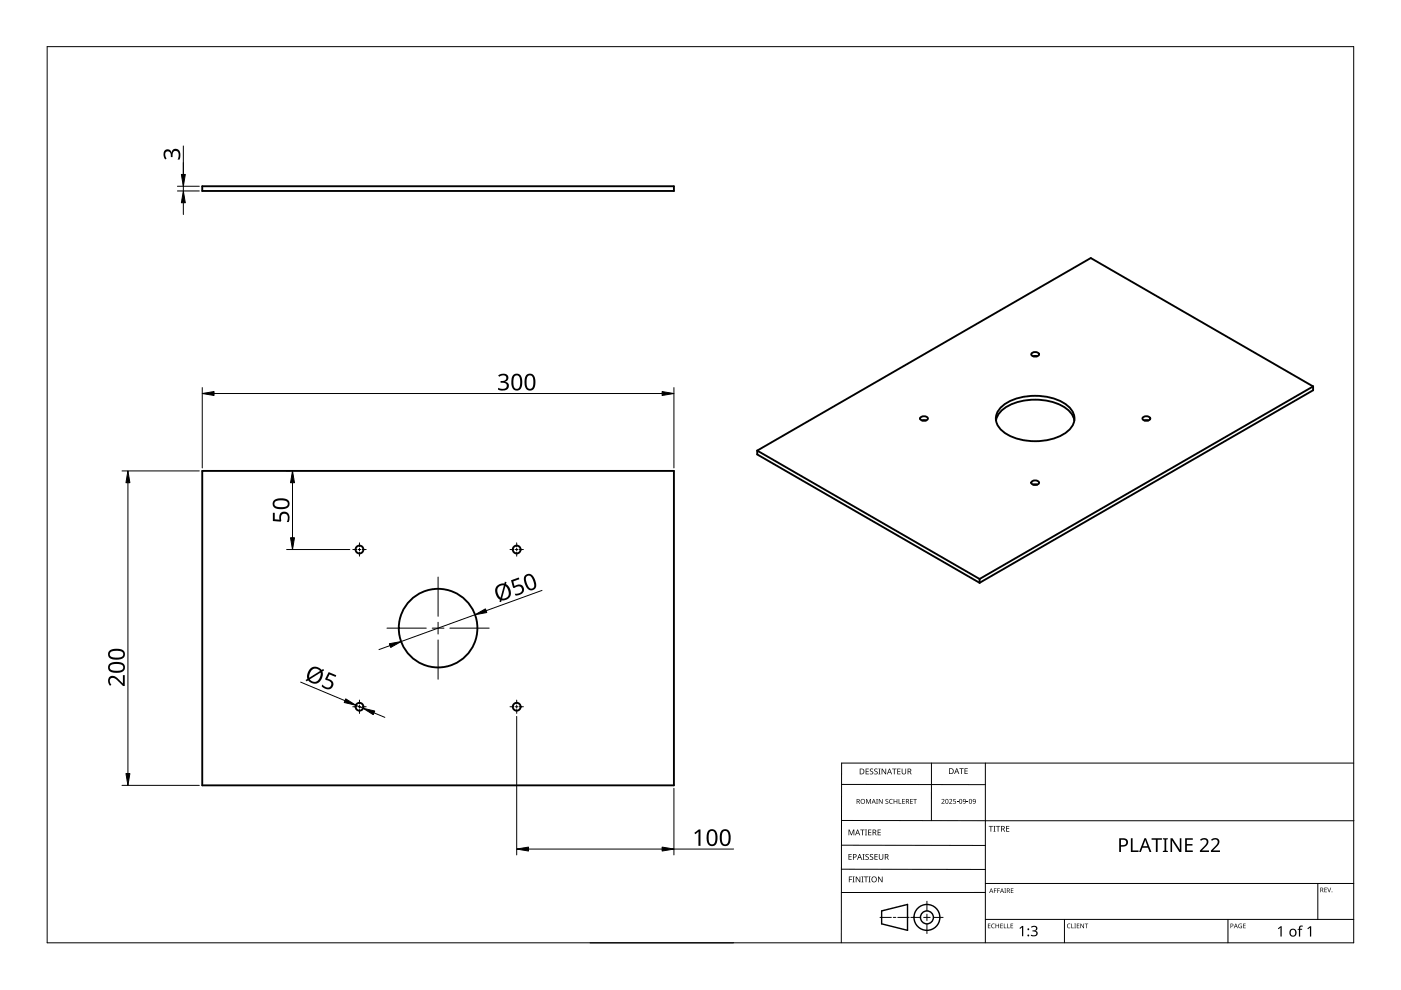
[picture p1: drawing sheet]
<svg xmlns="http://www.w3.org/2000/svg" width="297mm" height="210mm" viewBox="0 0 297 210" stroke-linecap="round" stroke-linejoin="round" font-family="sans-serif">
<g fill="none" stroke="#000" stroke-width=".4">
<path d="M42.9 39.5h100v1h-100zM218.7 74.9l.8-.3a.6 .6 0 0 1 .7 .7l-.7 .3a.6 .6 0 0 1-.8-.7zM219 75.5h.9M42.9 99.8h100v66.7h-100zM160.5 95.5v.9l47.2 27.2M160.5 95.5l47.2 27.3M195.1 88.5l.8-.2a.6 .6 0 0 1 .8 .6l-.8 .3a.6 .6 0 0 1-.8-.7zM196.3 89.1h-.8M212.5 86.1a12.2 12.2 0 0 1 14 0 3.2 3.2 0 0 1 0 5.3 12.2 12.2 0 0 1-14 0 3.2 3.2 0 0 1 0-5.3zM227.8 89.1a5.2 5.2 0 0 0-3.6-3.5 12.9 12.9 0 0 0-11.2 .9 4.1 4.1 0 0 0-1.8 2.6M242.3 88.5l.7-.2a.6 .6 0 0 1 .8 .6l-.8 .3a.6 .6 0 0 1-.7-.7zM242.6 89.1h.9"/>
<path d="M278.4 81.9v.8l-70.7 40.9M278.4 81.9l-47.1-27.2-70.8 40.8M278.4 81.9l-70.7 40.9M218.7 102.2l.8-.3a.6 .6 0 0 1 .7 .6l-.7 .3a.6 .6 0 0 1-.8-.6zM219 102.8h.9M207.7 122.8v.8"/>
<circle cx="76.2" cy="116.5" r=".83"/>
<circle cx="109.5" cy="116.5" r=".83"/>
<circle cx="92.9" cy="133.2" r="8.3"/>
<circle cx="76.2" cy="149.8" r=".83"/>
<circle cx="109.5" cy="149.8" r=".83"/>
</g>
<path d="M10 9.9h277v190h-277z" fill="none" stroke="#000" stroke-width=".21"/>
<g fill="none" stroke="#000" stroke-width=".21">
<path d="M178.4 179.2l30.5 .1M178.4 166.3l30.5 .1M178.5 174h108.6M197.5 161.8v12.2M208.9 161.8v38.1M287 161.8h-108.6v38.1M125.1 199.9h30.5M178.4 184.3h30.5M186.6 194.5h2.4M189.4 194.5h.5M190.4 194.5h2.4M193.1 194.5h2.1"/>
<path d="M195.8 194.5h1.4M196.5 191.1v2M196.5 193.8v1.4M196.5 195.9v2M197.9 194.5h2.1M208.9 189.2h-30.5M208.9 187.3h78.1M208.9 194.9h78.1M225.7 194.9v5M260.4 194.9v5M279.4 187.3v7.6"/>
</g>
<g fill="none" stroke="#000" stroke-width=".3">
<path d="M186.9 193.1l5.5-1.3v5.5l-5.5-1.4z"/>
<circle cx="196.5" cy="194.5" r="1.37"/>
<circle cx="196.5" cy="194.5" r="2.74"/>
</g>
<g fill="#000">
<path d="M179.9 175.9h.2l.4 1 .4-1h.2v1.2h-.1v-1.1l-.4 1.1h-.2l-.4-1.1 .1 1.1h-.2zM182.4 175.9h.9v.1h-.4v1.1h-.1v-1.1h-.4zM183.4 175.9h.4l-.1 .1v1l.1 .1h-.4l.1-.1v-1zM183.6 169.4h.2l.3 .8 .4-.8h.2v1h-.2v-.9l-.4 .9-.4-.9 .1 .9h-.2zM183.5 163h.7v.1h-.5v.4h.5v.1h-.5v.4h.5v.2h-.7zM184.1 175.9h.6v.1h-.5v.4h.5v.1h-.5v.5h.5v.1h-.6zM184.5 163.1l.4-.2 .2 .1v.1a.25 .25 0 0 0-.4-.1 .25 .25 0 0 0 0 .4 .4 .4 0 0 1 .5 .3 .4 .4 0 0 1-.3 .5 .4 .4 0 0 1-.5-.2h.1a.27 .27 0 0 0 .4 .1 .27 .27 0 0 0-.1-.4l-.3-.3zM185.4 163.1l.4-.2 .3 .1-.1 .1a.25 .25 0 0 0-.4-.1 .25 .25 0 0 0 0 .4 .4 .4 0 0 1 .5 .3 .4 .4 0 0 1-.3 .5 .4 .4 0 0 1-.5-.2h.1a.27 .27 0 0 0 .4 .1 .27 .27 0 0 0 0-.4l-.4-.3zM185.8 169.4h.3l-.1 .1v.8l.1 .1h-.3l.1-.1zM186.2 163h.5l-.2 .1v1l.2 .1h-.5l.2-.1v-1zM186.1 175.9h.6v.1h-.5v.4h.5v.1h-.5v.5h.5v.1h-.6zM186.3 169.4h.2l.5 .8v-.8h.1v1h-.1l-.6-.8v.8h-.1z"/>
<path d="M186.9 163h.2l.6 1v-1h.2v1.2h-.2l-.6-1v1h-.2zM187.8 169.5l.3-.1h.2v.2a.25 .25 0 0 0-.3-.1 .25 .25 0 0 0-.1 .3 .25 .25 0 0 0 .3 .1 .32 .32 0 0 1 0 .5 .32 .32 0 0 1-.5-.1 .25 .25 0 0 0 .4 .1 .25 .25 0 0 0 0-.4l-.3-.2zM188.6 169.5l.4-.1h.3l-.1 .2a.41 .41 0 0 0-.6 .3 .41 .41 0 0 0 .6 .4 .48 .48 0 0 1-.6-.1 .48 .48 0 0 1 0-.7zM189.1 163h1v.1h-.4v1.1h-.2v-1.1h-.4zM189.5 169.4h.1v.4h.5v-.4h.1v1h-.1v-.5h-.5v.5h-.1zM190.5 169.4h.2v.9h.4v.1h-.6zM190.2 163h.7v.1h-.5v.4h.5v.1h-.5v.4h.5v.2h-.7zM191.3 169.4h.5v.1h-.4v.3h.4v.1h-.4v.4h.4v.1h-.5zM191.2 163h.1v.8a.32 .32 0 0 0 .3 .3 .32 .32 0 0 0 .4-.4v-.7h.1v.7a.47 .47 0 0 1-.5 .5 .47 .47 0 0 1-.4-.5zM193 169.4h.5v.1h-.4v.3h.4v.1h-.4v.4h.4v.1h-.5zM193.6 169.4h.8v.1h-.3v.9h-.2v-.9h-.3zM199.6 169.5a.37 .37 0 0 1 .6 0 .37 .37 0 0 1-.2 .6l-.2 .2h.5v.1h-.7l.3-.4a.27 .27 0 0 0 .2-.3 .27 .27 0 0 0-.4-.1z"/>
<path d="M201.2 169.5a.37 .37 0 0 1 .6 0 .37 .37 0 0 1-.2 .6l-.2 .2h.5v.1h-.7l.3-.4a.27 .27 0 0 0 .3-.3 .27 .27 0 0 0-.5-.1zM202.1 169.4h.5v.1h-.4v.3a.34 .34 0 0 1 .5 .2 .34 .34 0 0 1-.2 .4 .34 .34 0 0 1-.4-.1 .29 .29 0 0 0 .4 0 .29 .29 0 0 0 0-.4 .29 .29 0 0 0-.4 0zM202.9 170l.3 .1zM203.4 162.9h.9v.1h-.4v1.1h-.1v-1.1h-.4zM204.9 170l.4 .1zM204.5 162.9h.7v.1h-.5v.4h.4v.1h-.4v.5h.5v.1h-.7zM209.6 175.1h.9v.2h-.3v1h-.2v-1h-.4zM210.6 175.1h.5l-.2 .1v1l.2 .1h-.5l.2-.1v-1zM211.2 175.1h.9v.2h-.4v1h-.2v-1h-.3zM213.3 175.1h.7v.2h-.5v.3h.5v.2h-.5v.4h.5v.1h-.7zM180 185.8h.7v.2h-.6v.4h.5v.1h-.5v.6h-.1zM179.9 181.1h.7v.1h-.5v.4h.4v.1h-.4v.5h.5v.1h-.7z"/>
<path d="M180.8 185.8h.4l-.1 .2v.9l.1 .2h-.4l.1-.2v-.9zM181.4 185.8h.2l.7 1.1v-1.1h.1v1.3h-.2l-.6-1v1h-.2zM182.6 185.8h.5l-.2 .2v.9l.2 .2h-.5l.2-.2v-.9zM182.9 181.1h.4l-.1 .1v1l.1 .1h-.4l.1-.1v-1zM183.2 185.8h.9v.2h-.4v1.1h-.2v-1.1h-.3zM183.5 181.2l.5-.1h.2v.2a.25 .25 0 0 0-.4-.1 .25 .25 0 0 0 0 .4 .4 .4 0 0 1 .4 .3 .4 .4 0 0 1-.2 .4 .4 .4 0 0 1-.5-.2 .27 .27 0 0 0 .5 .1 .27 .27 0 0 0-.1-.4l-.4-.3zM184.2 185.8h.4l-.1 .2v.9l.1 .2h-.4l.1-.2v-.9zM184.5 181.2l.4-.1h.2v.2a.25 .25 0 0 0-.4-.1 .25 .25 0 0 0 0 .4 .4 .4 0 0 1 .5 .3 .4 .4 0 0 1-.3 .4 .4 .4 0 0 1-.5-.2h.1a.27 .27 0 0 0 .4 .1 .27 .27 0 0 0-.1-.4l-.3-.3zM185.4 181.1h.7v.1h-.5v.4h.5v.1h-.5v.5h.5v.1h-.7zM186.2 185.8h.1l.7 1.1v-1.1h.1v1.3h-.2l-.6-1v1h-.1zM186.3 181.1h.2v.8a.32 .32 0 0 0 .3 .3 .32 .32 0 0 0 .3-.3v-.8h.2v.8a.47 .47 0 0 1-.5 .4 .47 .47 0 0 1-.5-.4zM209.5 195.8h.5l-.4 .1v.3h.4l-.4 .1v.4l.4 .1h-.5z"/>
<path d="M210.3 196l.3-.2 .3 .1v.1a.39 .39 0 0 0-.6 .3 .39 .39 0 0 0 .6 .4 .46 .46 0 0 1-.7-.1 .46 .46 0 0 1 .1-.6zM210.7 188.4h.6l-.4 .1v.3h.4l-.4 .1v.4h-.2zM211.4 188.4h.6l-.4 .1v.3h.4l-.4 .1v.4h-.2zM211.1 195.8h.1v.4h.5v-.4h.1v1h-.1v-.5h-.5v.5h-.1zM212.1 195.8h.5l-.4 .1v.3h.4l-.4 .1v.4l.4 .1h-.5zM212.8 195.8h.2v.9l.4 .1h-.6zM212.9 188.4h.4l-.1 .1 .1 .8h-.4l.2-.1zM213.6 195.8h.1v.9l.4 .1h-.5zM214.3 195.8h.5l-.4 .1v.3h.4l-.4 .1v.4l.4 .1h-.5zM214.3 188.4h.6l-.5 .1v.3h.4l-.4 .1v.3l.5 .1h-.6zM216.1 196.8l.6-.5h.3v2.2h-.3v-1.9l-.4 .4zM218.6 196.5a.72 .72 0 0 1 .9-.3 .72 .72 0 0 1 .4 .9l-.4 .3a.62 .62 0 0 1 .5 .7 .62 .62 0 0 1-.8 .4l-.6-.1v-.2l.4 .1a.45 .45 0 0 0 .7-.3 .45 .45 0 0 0-.6-.5h-.2v-.2a.46 .46 0 0 0 .6-.1 .46 .46 0 0 0 0-.6l-.8 .1z"/>
<path d="M226.3 196l.4-.2 .3 .1-.1 .1a.39 .39 0 0 0-.6 .3 .39 .39 0 0 0 .6 .4 .46 .46 0 0 1-.6-.1 .46 .46 0 0 1 0-.6zM227.1 195.8h.2v.9l.4 .1h-.6zM227.8 195.8h.3l-.1 .1 .1 .9h-.3l.1-.1zM228.3 195.8h.5l-.4 .1v.3h.4l-.4 .1v.4l.4 .1h-.5zM229.1 195.8h.1l.5 .8v-.8h.1v1h-.1l-.5-.8v.8h-.1zM230 195.8h.7l-.3 .1v.9h-.1v-.9zM239.8 177.7h.3v2.6h1.3v.3h-1.6zM244.2 177.7h2.1v.4h-.9v2.5h-.3v-2.5h-.9zM246.6 177.7h1v.2l-.3 .1v2.4h.3v.2h-1v-.2h.3v-2.4l-.3-.1zM248.2 177.7h.4l1.5 2.4v-2.4h.4v2.9h-.5l-1.5-2.4v2.4h-.3zM251.3 177.7h1.6v.4h-1.3v.9h1.2v.3h-1.2v1h1.3v.3h-1.6zM254.4 178a.97 .97 0 0 1 1.1-.3 .97 .97 0 0 1 .7 .9l-.3 .6-1 1.1h1.4v.3h-1.9v-.3l1.1-1.1a.67 .67 0 0 0 .2-1.1 .67 .67 0 0 0-1.1 .2z"/>
<path d="M256.8 178a.97 .97 0 0 1 1.1-.3 .97 .97 0 0 1 .6 .9l-.2 .6-1.1 1.1h1.5v.3h-2v-.3l1.2-1.1a.67 .67 0 0 0 .1-1.1 .67 .67 0 0 0-1 .2zM262.7 196l.6-.1-.1 .1a.4 .4 0 0 0-.5 .3 .4 .4 0 0 0 .5 .4v-.3l-.2-.1h.3v.5a.53 .53 0 0 1-.7-.1 .53 .53 0 0 1 .1-.7zM263.6 195.8h.5l-.4 .1v.3h.4l-.4 .1v.4l.4 .1h-.5zM270.9 196.8l.6-.4h.2v2.2h-.2v-1.9l-.4 .3zM275.5 196.4l.7-.1v.2h-.4l-.1 .2v.2h.4v.2h-.4v1.5h-.3v-1.5h-.3l.3-.2zM277.2 196.8l.6-.4h.2v2.2h-.3v-1.9l-.4 .3zM280.8 188.2h.5l-.4 .1v.3h.4l-.4 .1v.4l.4 .1h-.5zM281.4 188.2h.1l.3 .8 .3-.8h.1l-.3 1h-.1z"/>
<path d="M181.6 169.4h.3a.29 .29 0 0 1 .4 .2 .29 .29 0 0 1-.2 .4l.3 .4h-.2l-.2-.4h-.2v.4h-.2zM181.8 169.5v.4h.1a.2 .2 0 0 0 .2-.2 .2 .2 0 0 0-.2-.2z"/>
<path d="M181.8 175.9h.1l.5 1.2h-.2l-.1-.4h-.5l-.2 .4h-.1zM181.8 176l-.2 .6h.4z"/>
<path d="M182.3 163h.4a.61 .61 0 0 1 .6 .6 .61 .61 0 0 1-.7 .6h-.3zM182.4 163.1v.9h.2a.48 .48 0 0 0 .5-.4 .48 .48 0 0 0-.5-.5z"/>
<path d="M182.4 169.9a.51 .51 0 0 1 1 0 .51 .51 0 0 1-1 0zM182.6 169.9a.4 .4 0 0 0 .8 0 .4 .4 0 0 0-.8 0z"/>
<path d="M185 175.9h.3a.35 .35 0 0 1 .5 .2 .35 .35 0 0 1-.3 .5l.4 .5h-.2l-.3-.5h-.2v.5h-.2zM185.2 176v.5h.1a.23 .23 0 0 0 .3-.3 .23 .23 0 0 0-.3-.2z"/>
<path d="M185.2 169.4l.5 1-.3-.3h-.4l-.2 .3zM185.2 169.5l-.1 .5h.3z"/>
<path d="M188.5 163h.2l.4 1.2h-.1l-.2-.4h-.5l-.1 .4h-.2zM188.6 163.1l-.2 .6h.4z"/>
<path d="M192.1 169.4h.3a.29 .29 0 0 1 .3 .2 .29 .29 0 0 1-.2 .4l.3 .4h-.1l-.3-.4h-.2v.4h-.1zM192.2 169.5v.4h.2a.2 .2 0 0 0 .2-.2 .2 .2 0 0 0-.3-.2z"/>
<path d="M192.4 163h.4a.35 .35 0 0 1 .4 .2 .35 .35 0 0 1-.2 .4l.3 .6h-.2l-.3-.5h-.2v.5h-.2zM192.6 163.1v.4h.2a.23 .23 0 0 0 .3-.2 .23 .23 0 0 0-.3-.2z"/>
<path d="M200.5 169.5l.4-.1 .2 .2v.5l-.2 .3h-.3l-.2-.2zM200.6 169.6v.1a.37 .37 0 0 0-.1 .4 .37 .37 0 0 0 .4 .2 .4 .4 0 0 0 .1-.5 .4 .4 0 0 0-.4-.2z"/>
<path d="M201.2 162.9h.4a.61 .61 0 0 1 .6 .6 .61 .61 0 0 1-.6 .6h-.4zM201.4 163v1h.1a.48 .48 0 0 0 .5-.5 .48 .48 0 0 0-.4-.5z"/>
<path d="M202.8 162.9h.1l.5 1.2h-.2l-.1-.4h-.5l-.1 .4h-.2zM202.8 163l-.1 .6h.3z"/>
<path d="M203.5 169.5l.3-.1 .2 .2v.5l-.2 .3h-.3l-.1-.2zM203.5 169.6v.1a.37 .37 0 0 0-.1 .4 .37 .37 0 0 0 .4 .2 .4 .4 0 0 0 .1-.5 .4 .4 0 0 0-.4-.2z"/>
<path d="M204.2 169.5a.49 .49 0 0 1 .6 .4 .49 .49 0 0 1-.4 .5l-.2-.1h.4l.1-.4a.32 .32 0 0 1-.5 .1 .32 .32 0 0 1 0-.5zM204.3 169.7a.22 .22 0 0 0 .4 0 .22 .22 0 0 0-.4 0z"/>
<path d="M205.5 169.5l.4-.1 .2 .2v.5l-.2 .3h-.3l-.1-.2zM205.6 169.6v.1a.37 .37 0 0 0-.1 .4 .37 .37 0 0 0 .4 .2 .4 .4 0 0 0 .1-.5 .4 .4 0 0 0-.4-.2z"/>
<path d="M206.3 169.5a.49 .49 0 0 1 .6 .4 .49 .49 0 0 1-.4 .5l-.2-.1h.4l.1-.4a.32 .32 0 0 1-.5 .1 .32 .32 0 0 1 0-.5zM206.3 169.7a.25 .25 0 0 0 .5 0 .25 .25 0 0 0-.5 0z"/>
<path d="M212.3 175.1h.3a.35 .35 0 0 1 .4 .3 .35 .35 0 0 1-.2 .4l.3 .5h-.2l-.3-.5h-.2v.5h-.1zM212.4 175.2v.5h.2a.23 .23 0 0 0 .3-.2 .23 .23 0 0 0-.3-.3z"/>
<path d="M237.3 177.7h.8a.92 .92 0 0 1 1.1 1 .92 .92 0 0 1-1.2 .8h-.3v1.1h-.4zM237.7 178v1.2a.73 .73 0 0 0 .8-.1 .73 .73 0 0 0 .2-.7l-.3-.3z"/>
<path d="M180.8 181.1h.4a.41 .41 0 0 1 .4 .5 .41 .41 0 0 1-.6 .2v.5h-.2zM181 181.2v.5a.29 .29 0 0 0 .5-.3 .29 .29 0 0 0-.5-.2z"/>
<path d="M182.2 181.1h.1l.5 1.2h-.2l-.1-.4h-.5l-.1 .4h-.2zM182.3 181.2l-.2 .6h.3z"/>
<path d="M184.7 186.5a.61 .61 0 0 1 1.2 0 .61 .61 0 0 1-1.2 0zM184.9 186.5a.45 .45 0 0 0 .9 0 .45 .45 0 0 0-.9 0z"/>
<path d="M187.6 181.1h.3a.35 .35 0 0 1 .5 .2 .35 .35 0 0 1-.3 .4l.4 .6h-.2l-.3-.5h-.3v.5h-.1zM187.7 181.2v.5h.2a.23 .23 0 0 0 .3-.3 .23 .23 0 0 0-.3-.2z"/>
<path d="M210.1 188.4l.5 .9-.2-.3h-.4l-.3 .3zM210.2 188.5l-.2 .4h.3z"/>
<path d="M212.4 188.4l.5 .9-.3-.3h-.3l-.3 .3zM212.4 188.5l-.1 .4h.3z"/>
<path d="M213.5 188.4h.2a.28 .28 0 0 1 .4 .2 .28 .28 0 0 1-.2 .3l.3 .4-.4-.4h-.2v.4h-.1zM213.6 188.5v.3h.1a.19 .19 0 0 0 .3-.2 .19 .19 0 0 0-.3-.1z"/>
<path d="M242.6 177.7h.4l1.1 2.9h-.4l-.3-.9h-1.2l-.3 .9h-.4zM242.8 178.1l-.5 1.3h1z"/>
<path d="M260.9 195.8h.2a.32 .32 0 0 1 .4 .4 .32 .32 0 0 1-.5 .2v.4h-.1zM261 195.9v.4a.24 .24 0 0 0 .4-.2 .24 .24 0 0 0-.4-.2z"/>
<path d="M262 195.8l.4 1-.2-.3h-.4l-.2 .3zM262 196l-.1 .4h.3z"/>
<path d="M273.6 197.1a.82 .82 0 0 1 1.2 .1 .82 .82 0 0 1-.2 1.2 .82 .82 0 0 1-1.2-.4zM273.8 197.2a.6 .6 0 0 0-.1 .8 .6 .6 0 0 0 .8 .2l.1-.3a.53 .53 0 0 0-.1-.6 .53 .53 0 0 0-.7-.1z"/>
<path d="M279.9 188.2h.3a.28 .28 0 0 1 .3 .2 .28 .28 0 0 1-.1 .3l.2 .5-.3-.4h-.2v.4h-.2zM280.1 188.3v.4h.1a.19 .19 0 0 0 .2-.2 .19 .19 0 0 0-.2-.2z"/>
<circle cx="218" cy="198.3" r=".2"/>
<circle cx="218" cy="197" r=".2"/>
<circle cx="282.4" cy="189.1" r=".09"/>
</g>
<g fill="none" stroke="#000" stroke-width=".21">
<path d="M74.8 116.5h.8M75.9 116.5h.6M76.2 115.1v.8M76.2 116.2v.6M76.2 117.1v.8M76.8 116.5h.8M108.1 116.5h.9M109.3 116.5h.5M109.5 115.1v.8M109.5 116.2v.6M109.5 117.1v.8M110.1 116.5h.9"/>
<path d="M82 133.2h8.4M91.6 133.2h2.5M92.9 122.3v8.4M92.9 131.9v2.5M92.9 135.7v8.3M95.4 133.2h8.3M74.8 149.8h.8M75.9 149.8h.6M76.2 148.4v.9M76.2 149.6v.5M76.2 150.4v.9M76.8 149.8h.8"/>
<path d="M108.1 149.8h.9M109.3 149.8h.5M109.5 148.4v.9M109.5 149.6v.5M109.5 150.4v.9M110.1 149.8h.9"/>
</g>
<g fill="none" stroke="#000" stroke-width=".21">
<path d="M37.6 39.5h4.7M38.9 30.9v9.6M37.6 40.5h4.7M38.9 43v2.5M25.9 99.8h16.4M42.9 82.2v17M45.4 83.4h95M60.8 99.8h.6M142.9 82.2v17M27.1 102.3v61.7M60.8 116.5h13.4M62 102.3v11.7"/>
<path d="M82.7 136.9l-2.4 .8M100.7 130.3l-15.7 5.7M114.9 125.2l-11.8 4.3M63.7 144.6l9.4 4M75.4 149.5l1.6 .7M79.3 151.1l2.3 1M109.5 151.9v29.4M25.9 166.5h16.4M142.9 167.1v14.2M112 180h28.4M142.9 180h12.6"/>
</g>
<g fill="#000" stroke="#000" stroke-width=".21">
<path d="M38.5 37h.8l-.4 2.5zM38.9 40.5l.4 2.5h-.8zM42.9 83.4l2.5-.4v.9zM140.4 83l2.5 .4-2.5 .5zM27.1 99.8l.4 2.5h-.8zM62 99.8l.4 2.5h-.8zM61.6 114h.8l-.4 2.5zM82.6 136.5l2.4-.5-2.2 1.3zM100.7 130.3l2.2-1.2 .3 .8zM73.3 148.2l2.1 1.3-2.4-.6zM77 150.2l2.5 .6-.4 .7zM26.7 164h.8l-.4 2.5z"/>
<path d="M140.4 179.6l2.5 .4-2.5 .4zM109.5 180l2.5-.4v.8z"/>
</g>
<g fill="#000">
<path d="M34.9 31.9a.85 .85 0 0 1 .9-.2 .85 .85 0 0 1 .6 .7 .93 .93 0 0 1 1-.9 .93 .93 0 0 1 .8 1.1l-.1 1.2h-.4a1.24 1.24 0 0 0-.3-1.8 .71 .71 0 0 0-.8 1v.3h-.4a.81 .81 0 0 0 0-.9 .81 .81 0 0 0-.9-.3 1.02 1.02 0 0 0 0 1.5l-.3 .2a1.65 1.65 0 0 1-.1-1.9zM105.6 79.6a1.25 1.25 0 0 1 1.3-.4 1.25 1.25 0 0 1 .9 .9 .85 .85 0 0 1-.7 .8 .93 .93 0 0 1 .8 1.1 .93 .93 0 0 1-1 .8l-1.3-.2v-.4a1.24 1.24 0 0 0 1.8-.3 .71 .71 0 0 0-.9-.8h-.4v-.3a.81 .81 0 0 0 .9-.1 .81 .81 0 0 0 .3-.8 1.02 1.02 0 0 0-1.5 0zM57.9 108.7h.3v1.4l1.1 .1a1.17 1.17 0 0 1 .9-1.7 1.17 1.17 0 0 1 1.2 1.6l-.2 .6h-.4a1.03 1.03 0 0 0 .3-1.1 1.03 1.03 0 0 0-.8-.7 .93 .93 0 0 0-.7 1.5l-.1 .2-1.6-.1zM108.3 123l1.7-.6 .1 .4-1.3 .5 .3 1a1.17 1.17 0 0 1 1.9 .3 1.17 1.17 0 0 1-1.1 1.6l-.6 .1-.2-.4a1.03 1.03 0 0 0 1.1-.1 1.03 1.03 0 0 0 .4-1 .93 .93 0 0 0-1.6-.1l-.2-.1zM23.2 143.6a1.5 1.5 0 0 1 2.1 .6l.8 .7v-1.8h.3v2.4h-.3l-1.1-1.1a.98 .98 0 0 0-1.7-.3v.5l.3 .6-.3 .2a1.47 1.47 0 0 1-.1-1.8zM69.7 142.5l1.6 .7-.2 .3-1.2-.5-.5 .9a1.17 1.17 0 0 1 1.2 1.5 1.17 1.17 0 0 1-1.9 .5l-.5-.4 .2-.4a1.03 1.03 0 0 0 1.8 .2 .93 .93 0 0 0-1.1-1.1l-.2-.2zM147.2 176.6l1-.7h.3v3.4h-.4v-3l-.7 .6z"/>
<path d="M108.9 79.5a1.16 1.16 0 0 1 1.3-.1 1.16 1.16 0 0 1 .5 1.2 1.69 1.69 0 0 1-1 2.2 1.27 1.27 0 0 1-1.3-1.6l.1-1.1zM109.1 79.8a2.16 2.16 0 0 0 .3 2.6 .82 .82 0 0 0 .9-1 1.35 1.35 0 0 0-.7-1.8z"/>
<path d="M111.6 79.5a1.16 1.16 0 0 1 1.4-.1 1.16 1.16 0 0 1 .5 1.2 1.69 1.69 0 0 1-1 2.2 1.27 1.27 0 0 1-1.3-1.6l.1-1.1zM111.9 79.8a2.16 2.16 0 0 0 .3 2.6 .82 .82 0 0 0 .9-1 1.35 1.35 0 0 0-.7-1.8z"/>
<path d="M58.1 106.1a2.6 2.6 0 0 1 3.2 .2 1.22 1.22 0 0 1-.2 1.3 1.22 1.22 0 0 1-1.3 .4 1.53 1.53 0 0 1-2-1zM58.4 106.4a.75 .75 0 0 0-.1 .9 .75 .75 0 0 0 .9 .2h1a.69 .69 0 0 0 .8-.7 .69 .69 0 0 0-.8-.7h-1.2z"/>
<path d="M23.2 138a2.6 2.6 0 0 1 3.2 .2 1.22 1.22 0 0 1-.2 1.3 1.22 1.22 0 0 1-1.3 .4 1.53 1.53 0 0 1-2-1zM23.5 138.3a.75 .75 0 0 0-.1 .9 .75 .75 0 0 0 1 .2h1a.69 .69 0 0 0 .7-.7 .69 .69 0 0 0-.8-.7h-1.2z"/>
<path d="M105.3 124.3l.1-.1a1.92 1.92 0 0 1 1.5-.5l.1-.4 .4 .1-.1 .4a1.81 1.81 0 0 1 1 2.1 1.81 1.81 0 0 1-1.7 1.4h-.3l-.1 .4-.3-.1 .1-.4a2.13 2.13 0 0 1-.7-2.9zM107.2 124.3l-.8 2.6a1.23 1.23 0 0 0 1.4-.6 1.23 1.23 0 0 0-.2-1.5zM105.7 124.4a1.64 1.64 0 0 0 .4 2.3l.7-2.6h-.4z"/>
<path d="M111.3 122a1.23 1.23 0 0 1 1.3-.2 1.23 1.23 0 0 1 .8 1 1.5 1.5 0 0 1-.4 2.3 1.4 1.4 0 0 1-1.7-1.3l-.2-1.1zM111.6 122.3a2.41 2.41 0 0 0 .9 2.5 .78 .78 0 0 0 .8-.4 .78 .78 0 0 0-.1-.9 1.35 1.35 0 0 0-1.3-1.4z"/>
<path d="M23.2 140.8a2.6 2.6 0 0 1 3.2 .2 1.22 1.22 0 0 1-.2 1.3 1.22 1.22 0 0 1-1.3 .4 1.53 1.53 0 0 1-2-1.1zM23.5 141.1a.75 .75 0 0 0-.1 .9 .75 .75 0 0 0 1 .2h1a.69 .69 0 0 0 .7-.7 .69 .69 0 0 0-.8-.7h-1.2z"/>
<path d="M65.8 141.8l.4-.3 .6-.1a1.92 1.92 0 0 1 1.4 .6l.3-.2 .2 .3-.3 .3a1.81 1.81 0 0 1-.7 2.2 1.81 1.81 0 0 1-2.2-.2l-.2-.1-.3 .2-.2-.3 .4-.3v-1zM65.7 144a1.23 1.23 0 0 0 1.4 .5 1.23 1.23 0 0 0 .8-1.2l.1-.7zM66.2 142l-.5 .7-.1 1 2.2-1.4-.3-.4-.6-.1z"/>
<path d="M150.2 176.1a1.16 1.16 0 0 1 1.4-.1 1.16 1.16 0 0 1 .5 1.2 1.68 1.68 0 0 1-1 2.2 1.27 1.27 0 0 1-1.3-1.6l.1-1.2zM150.5 176.4a2.16 2.16 0 0 0 .3 2.6 .82 .82 0 0 0 .9-1.1 1.35 1.35 0 0 0-.7-1.7z"/>
<path d="M153 176.1a1.16 1.16 0 0 1 1.4-.1 1.16 1.16 0 0 1 .5 1.2 1.69 1.69 0 0 1-1 2.2 1.27 1.27 0 0 1-1.3-1.6l.1-1.2zM153.3 176.4a2.16 2.16 0 0 0 .3 2.6 .82 .82 0 0 0 .9-1.1 1.35 1.35 0 0 0-.7-1.7z"/>
</g>
</svg>
